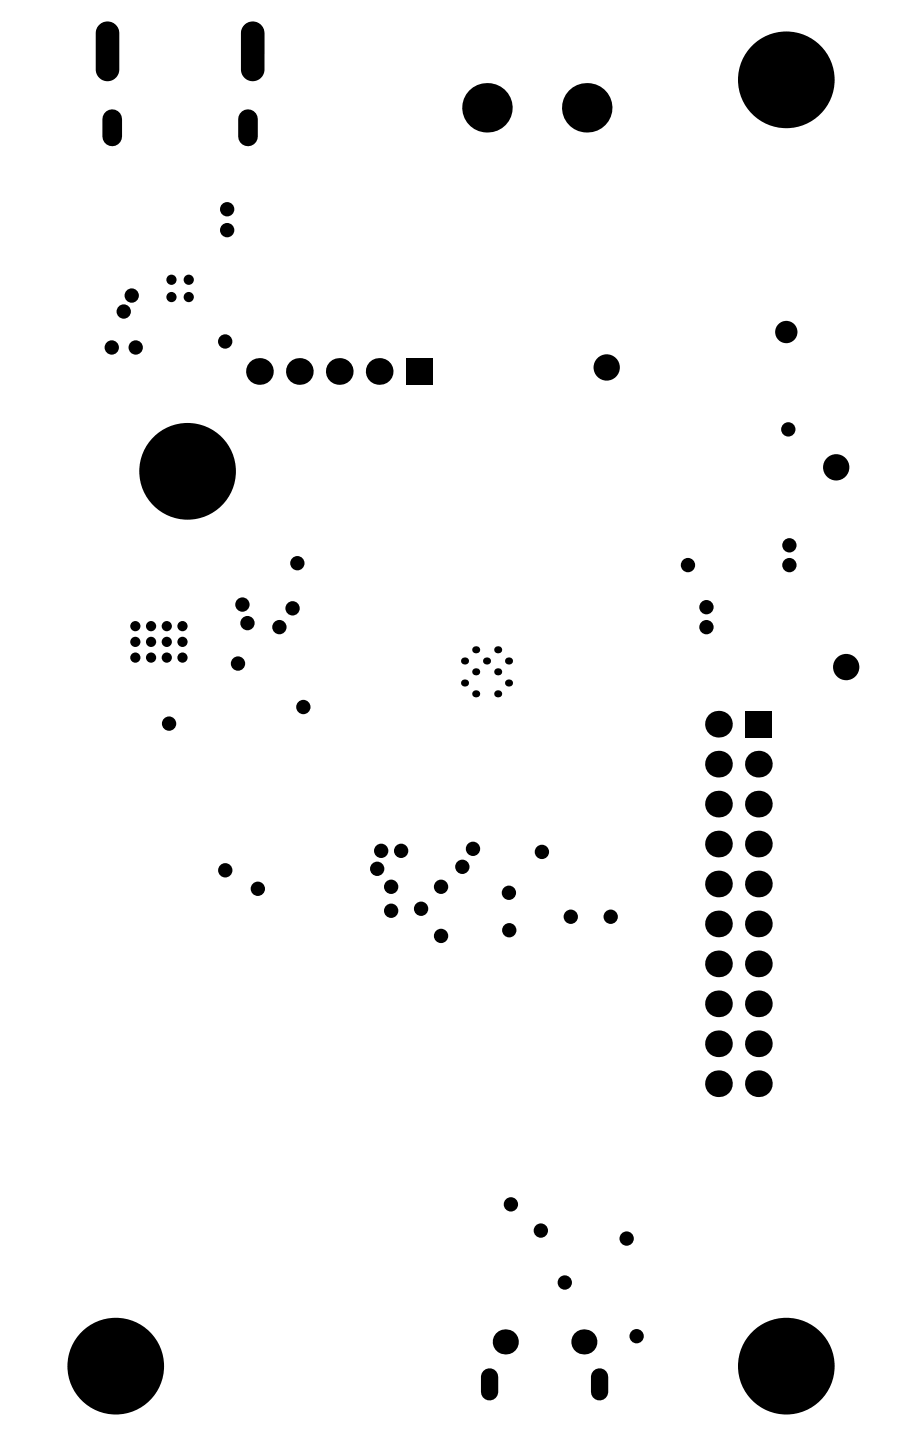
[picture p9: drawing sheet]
<svg xmlns="http://www.w3.org/2000/svg" width="96mm" height="153mm" viewBox="0 0 96 153" stroke-linecap="round" stroke-linejoin="round" font-family="sans-serif">
<g fill="#000">
<path d="M10.5 2.6a1.25 1.25 0 0 1 1.4-.2 1.25 1.25 0 0 1 .7 1.1v3.8a1.25 1.25 0 0 1-1.2 1.3 1.25 1.25 0 0 1-1.3-1.3v-3.8l.1-.5zM25.9 2.6a1.25 1.25 0 0 1 1.3-.2 1.25 1.25 0 0 1 .8 1.1v3.8a1.25 1.25 0 0 1-1.3 1.3 1.25 1.25 0 0 1-1.2-1.3v-3.8l.1-.5z"/>
<circle cx="51.5" cy="11.4" r="2.62"/>
<circle cx="62.1" cy="11.4" r="2.62"/>
<circle cx="83.2" cy="8.4" r="5.1"/>
<circle cx="11.8" cy="36.8" r=".76"/>
<circle cx="13.1" cy="33" r=".76"/>
<circle cx="13.9" cy="31.3" r=".76"/>
<circle cx="14.4" cy="36.8" r=".76"/>
<circle cx="18.1" cy="29.6" r=".54"/>
<circle cx="18.1" cy="31.4" r=".54"/>
<circle cx="20" cy="29.6" r=".54"/>
<circle cx="20" cy="31.4" r=".54"/>
<circle cx="23.8" cy="36.1" r=".76"/>
<circle cx="24" cy="22.1" r=".76"/>
<circle cx="24" cy="24.4" r=".76"/>
<circle cx="27.4" cy="39.3" r="1.41"/>
<circle cx="31.7" cy="39.3" r="1.41"/>
<circle cx="35.9" cy="39.3" r="1.41"/>
<circle cx="40.1" cy="39.3" r="1.41"/>
<circle cx="64.2" cy="38.9" r="1.39"/>
<circle cx="83.2" cy="35.1" r="1.18"/>
<circle cx="19.8" cy="49.9" r="5.1"/>
<circle cx="31.5" cy="59.6" r=".76"/>
<circle cx="72.8" cy="59.8" r=".76"/>
<circle cx="83.4" cy="45.4" r=".76"/>
<circle cx="83.5" cy="59.8" r=".76"/>
<circle cx="83.5" cy="57.7" r=".76"/>
<circle cx="88.5" cy="49.4" r="1.39"/>
<circle cx="14.3" cy="69.6" r=".54"/>
<circle cx="14.3" cy="66.3" r=".54"/>
<circle cx="14.3" cy="67.9" r=".54"/>
<circle cx="16" cy="69.6" r=".54"/>
<circle cx="16" cy="67.9" r=".54"/>
<circle cx="16" cy="66.3" r=".54"/>
<circle cx="17.6" cy="66.3" r=".54"/>
<circle cx="17.6" cy="69.6" r=".54"/>
<circle cx="17.6" cy="67.9" r=".54"/>
<circle cx="17.9" cy="76.6" r=".76"/>
<circle cx="19.3" cy="69.6" r=".54"/>
<circle cx="19.3" cy="66.3" r=".54"/>
<circle cx="19.3" cy="67.9" r=".54"/>
<circle cx="25.2" cy="70.2" r=".76"/>
<circle cx="25.6" cy="64" r=".76"/>
<circle cx="26.2" cy="65.9" r=".76"/>
<circle cx="29.6" cy="66.4" r=".76"/>
<circle cx="31" cy="64.4" r=".76"/>
<circle cx="32.1" cy="74.8" r=".76"/>
<circle cx="49.1" cy="69.9" r=".37"/>
<circle cx="49.1" cy="72.3" r=".37"/>
<circle cx="50.3" cy="71.1" r=".37"/>
<circle cx="50.3" cy="73.4" r=".37"/>
<circle cx="50.3" cy="68.8" r=".37"/>
<circle cx="51.5" cy="69.9" r=".37"/>
<circle cx="52.7" cy="73.4" r=".37"/>
<circle cx="52.7" cy="68.8" r=".37"/>
<circle cx="52.7" cy="71.1" r=".37"/>
<circle cx="53.8" cy="72.3" r=".37"/>
<circle cx="53.8" cy="69.9" r=".37"/>
<circle cx="74.7" cy="64.2" r=".76"/>
<circle cx="74.7" cy="66.4" r=".76"/>
<circle cx="76" cy="76.6" r="1.41"/>
<circle cx="89.5" cy="70.6" r="1.39"/>
<circle cx="23.8" cy="92.1" r=".76"/>
<circle cx="27.3" cy="94" r=".76"/>
<circle cx="39.9" cy="91.9" r=".76"/>
<circle cx="40.3" cy="90" r=".76"/>
<circle cx="41.4" cy="96.4" r=".76"/>
<circle cx="41.4" cy="93.8" r=".76"/>
<circle cx="42.4" cy="90" r=".76"/>
<circle cx="44.5" cy="96.2" r=".76"/>
<circle cx="46.7" cy="93.8" r=".76"/>
<circle cx="46.7" cy="99" r=".76"/>
<circle cx="48.9" cy="91.7" r=".76"/>
<circle cx="50" cy="89.8" r=".76"/>
<circle cx="53.8" cy="94.5" r=".76"/>
<circle cx="53.9" cy="98.4" r=".76"/>
<circle cx="57.3" cy="90.1" r=".76"/>
<circle cx="60.4" cy="97" r=".76"/>
<circle cx="64.6" cy="97" r=".76"/>
<circle cx="76" cy="85.1" r="1.41"/>
<circle cx="76" cy="80.9" r="1.41"/>
<circle cx="76" cy="89.3" r="1.41"/>
<circle cx="76" cy="93.5" r="1.41"/>
<circle cx="76" cy="97.8" r="1.41"/>
<circle cx="80.2" cy="93.5" r="1.41"/>
<circle cx="80.2" cy="89.3" r="1.41"/>
<circle cx="80.2" cy="80.9" r="1.41"/>
<circle cx="80.2" cy="85.1" r="1.41"/>
<circle cx="80.2" cy="97.8" r="1.41"/>
<circle cx="76" cy="114.7" r="1.41"/>
<circle cx="76" cy="110.4" r="1.41"/>
<circle cx="76" cy="106.2" r="1.41"/>
<circle cx="76" cy="102" r="1.41"/>
<circle cx="80.2" cy="102" r="1.41"/>
<circle cx="80.2" cy="106.2" r="1.41"/>
<circle cx="80.2" cy="110.4" r="1.41"/>
<circle cx="80.2" cy="114.7" r="1.41"/>
<circle cx="54.1" cy="127.4" r=".76"/>
<circle cx="57.2" cy="130.2" r=".76"/>
<circle cx="59.8" cy="135.7" r=".76"/>
<circle cx="66.3" cy="131.1" r=".76"/>
<circle cx="12.2" cy="144.6" r="5.1"/>
<circle cx="53.5" cy="142" r="1.33"/>
<circle cx="61.8" cy="142" r="1.33"/>
<circle cx="67.4" cy="141.4" r=".76"/>
<circle cx="83.2" cy="144.6" r="5.1"/>
</g>
<path d="M51.8 145.7v1.6M63.4 145.7v1.6" fill="none" stroke="#000" stroke-width="1.8"/>
<g fill="#000">
<path d="M42.9 37.9h2.9v2.8h-2.9z" fill-rule="evenodd"/>
<path d="M78.8 75.2h2.8v2.8h-2.8z" fill-rule="evenodd"/>
</g>
<path d="M11.9 12.6v1.8M26.2 12.6v1.8" fill="none" stroke="#000" stroke-width="2.1"/>
<path d="M11.4 3.5v2.2M26.7 3.5v2.2" fill="none" stroke="#000" stroke-width="2.4"/>
</svg>
